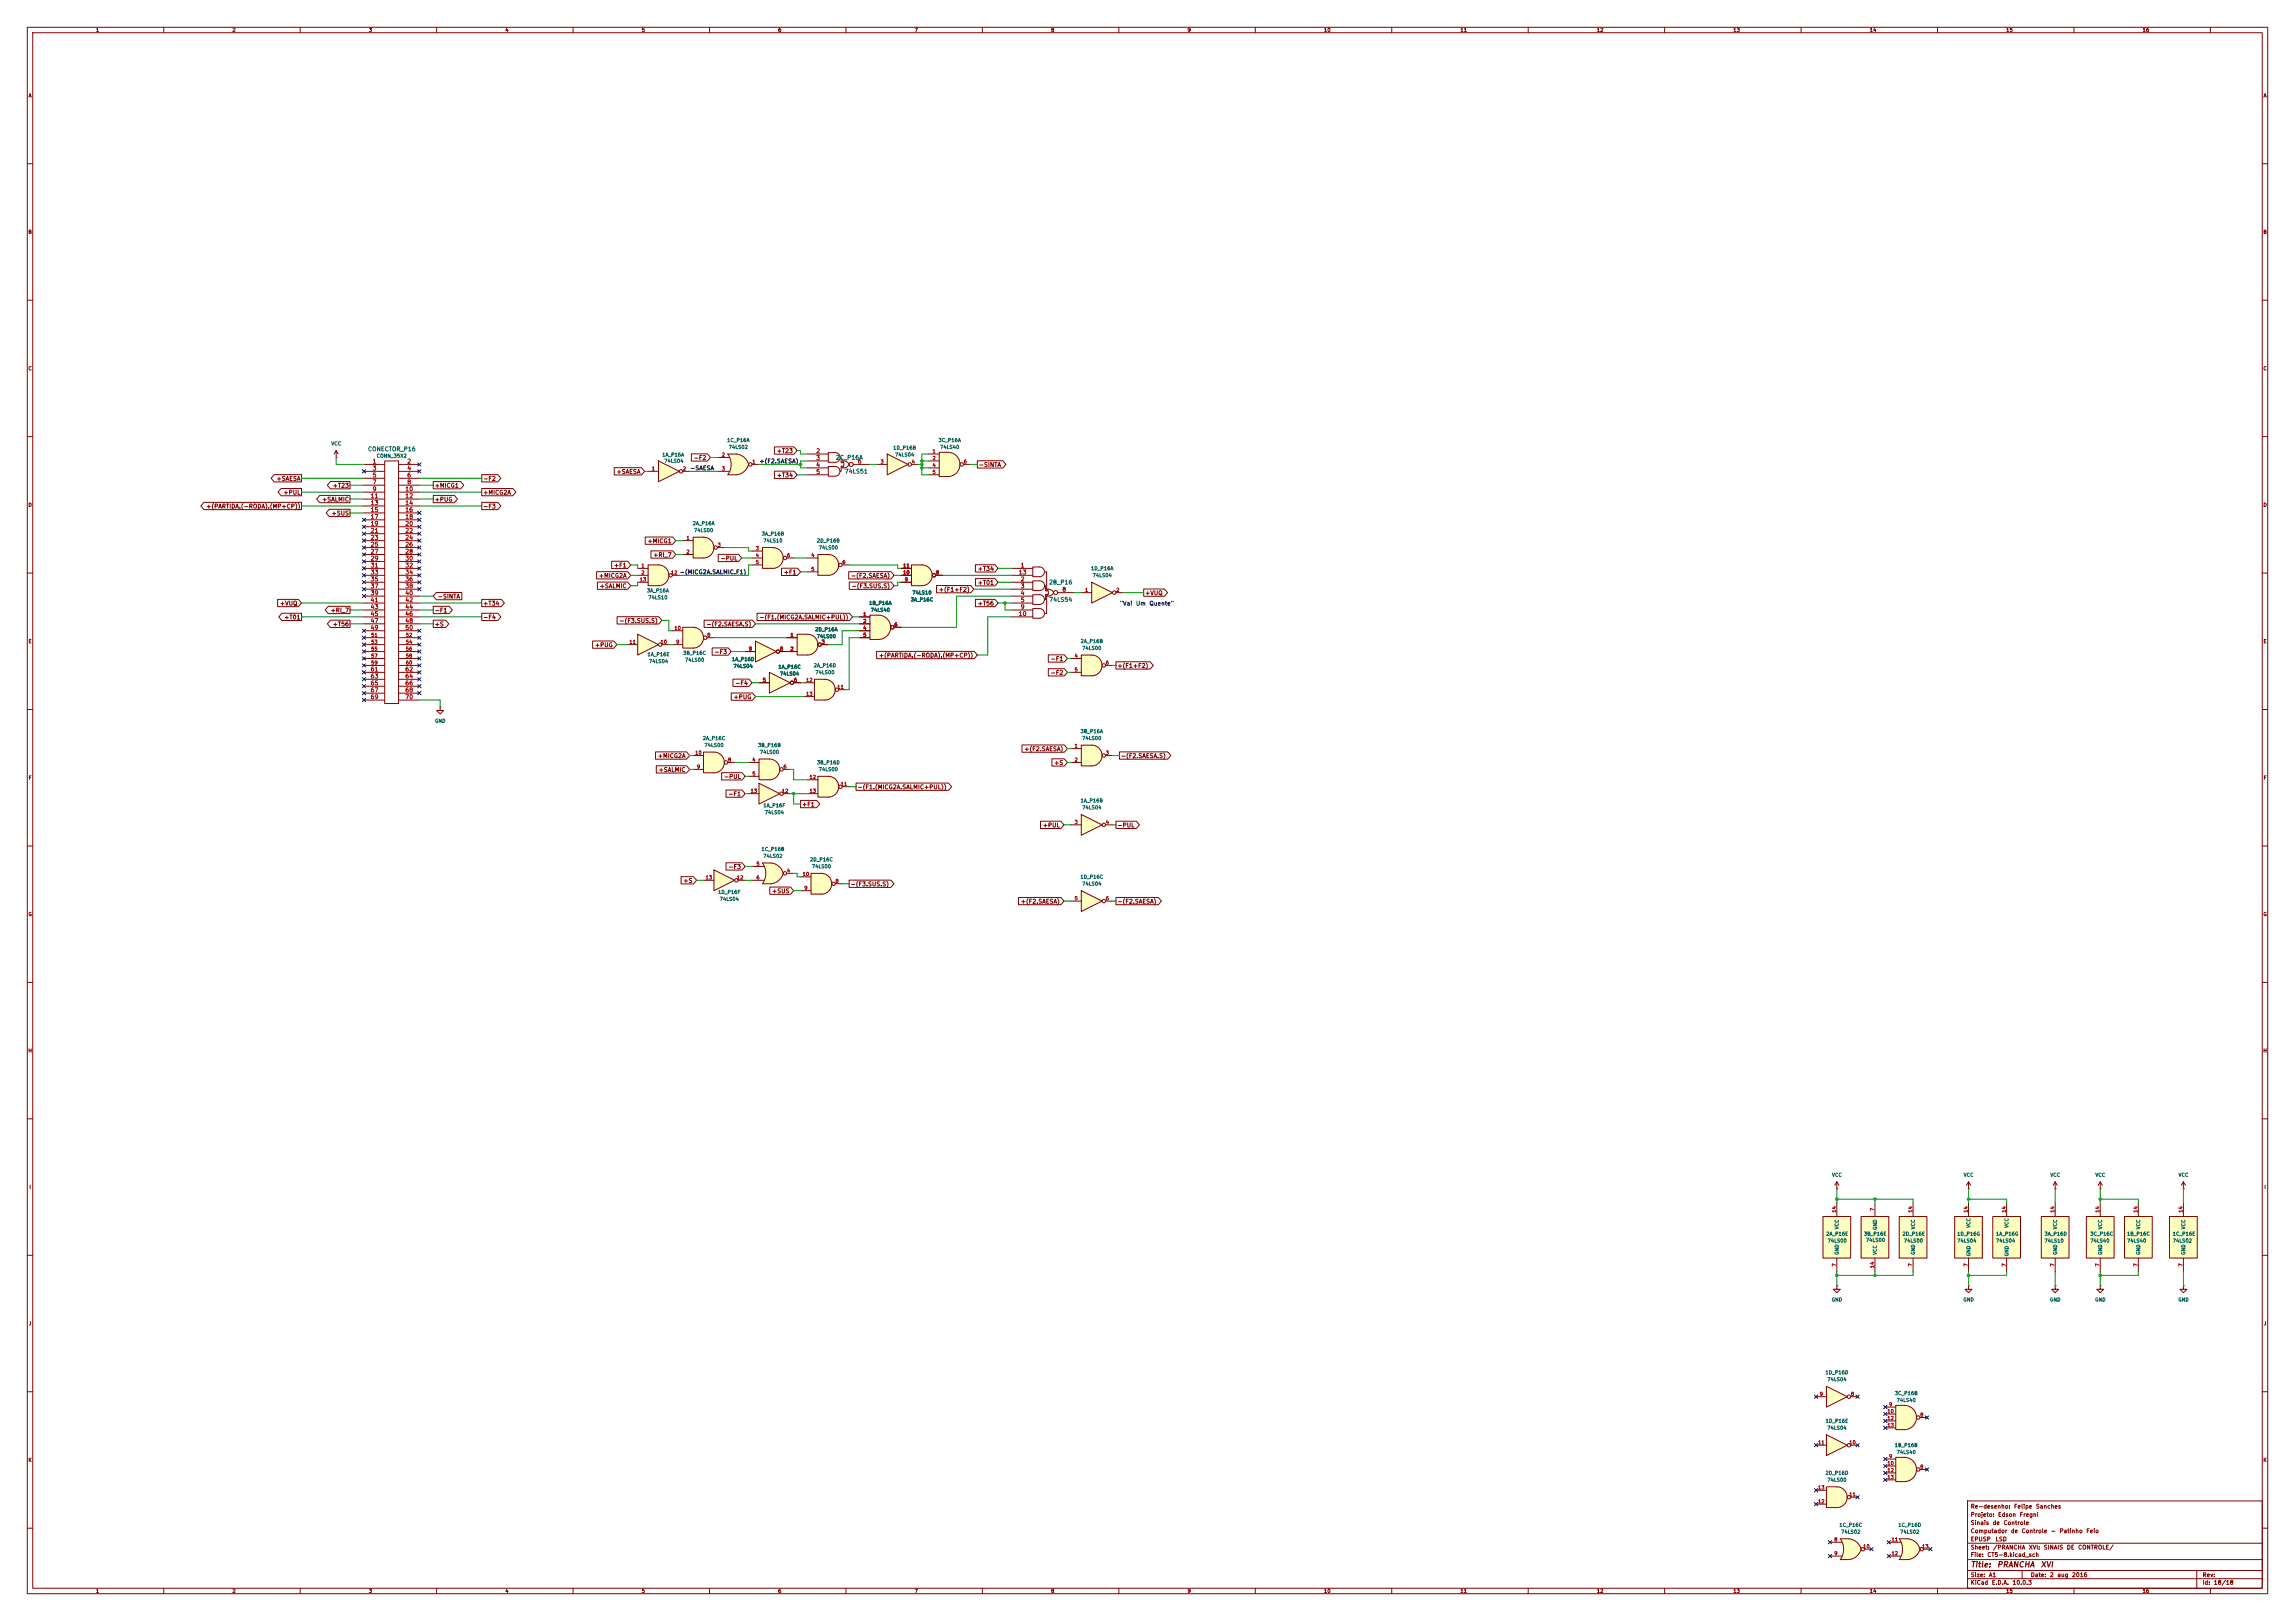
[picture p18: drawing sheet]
<svg xmlns="http://www.w3.org/2000/svg" width="841mm" height="594mm" viewBox="0 0 841 594" stroke-linecap="round" stroke-linejoin="round" font-family="sans-serif">
<defs><g id="words">
<g font-size="2" fill="#840000">
<text x="722" y="574.8">Title:</text>
<text x="731.7" y="574.8">PRANCHA</text>
<text x="747.6" y="574.8">XVI</text>
</g>
<g font-size="1.5" fill="#006464">
<text x="134.7" y="165.7">CONECTOR_P16</text>
<text x="306.1" y="168.8">2C_P16A</text>
<text x="309.4" y="173.9">74LS51</text>
<text x="384.3" y="214.5">2B_P16</text>
<text x="384.3" y="220.9">74LS54</text>
</g>
<g font-size="1.5" fill="#840000">
<text x="284.5" y="166.4">+T23</text>
<text x="225.8" y="174">+SAESA</text>
<text x="254" y="168.9">-F2</text>
<text x="358.5" y="171.5">-SINTA</text>
<text x="101.2" y="176.5">+SAESA</text>
<text x="121.8" y="179.1">+T23</text>
<text x="159.1" y="179.1">+MICG1</text>
<text x="176.9" y="176.5">-F2</text>
<text x="284.5" y="175.3">+T34</text>
<text x="103.7" y="181.6">+PUL</text>
<text x="117.9" y="184.2">+SALMIC</text>
<text x="159.1" y="184.2">+PUG</text>
<text x="176.9" y="181.6">+MICG2A</text>
<text x="75.4" y="186.7">+(PARTIDA.(-RODA).(MP+CP))</text>
<text x="121.4" y="189.2">+SUS</text>
<text x="176.9" y="186.7">-F3</text>
<text x="237.1" y="199.4">+MICG1</text>
<text x="224.8" y="208.3">+F1</text>
<text x="239.2" y="204.5">+RI_7</text>
<text x="263.9" y="205.7">-PUL</text>
<text x="358.1" y="209.6">+T34</text>
<text x="219.3" y="212.1">+MICG2A</text>
<text x="219.6" y="215.9">+SALMIC</text>
<text x="287" y="210.8">+F1</text>
<text x="311.7" y="212.1">-(F2.SAESA)</text>
<text x="311.9" y="215.9">-(F3.SUS.S)</text>
<text x="358.1" y="214.6">+T01</text>
<text x="160.3" y="219.7">-SINTA</text>
<text x="343.9" y="217.2">+(F1+F2)</text>
<text x="419.5" y="218.4">+VUQ</text>
<text x="102.4" y="222.3">+VUQ</text>
<text x="104" y="227.3">+T01</text>
<text x="121" y="224.8">+RI_7</text>
<text x="159.1" y="224.8">-F1</text>
<text x="176.9" y="227.3">-F4</text>
<text x="176.9" y="222.3">+T34</text>
<text x="278.1" y="227.3">-(F1.(MICG2A.SALMIC+PUL))</text>
<text x="358.1" y="222.3">+T56</text>
<text x="121.8" y="229.9">+T56</text>
<text x="159.1" y="229.9">+S</text>
<text x="226.8" y="228.6">-(F3.SUS.S)</text>
<text x="258.7" y="229.9">-(F2.SAESA.S)</text>
<text x="217.9" y="237.5">+PUG</text>
<text x="261.6" y="240">-F3</text>
<text x="321.9" y="241.3">+(PARTIDA.(-RODA).(MP+CP))</text>
<text x="384.8" y="242.6">-F1</text>
<text x="409.3" y="245.1">+(F1+F2)</text>
<text x="269.3" y="251.5">-F4</text>
<text x="384.8" y="247.7">-F2</text>
<text x="268.7" y="256.5">+PUG</text>
<text x="375.2" y="275.6">+(F2.SAESA)</text>
<text x="240.9" y="278.1">+MICG2A</text>
<text x="386.1" y="280.7">+S</text>
<text x="410.6" y="278.1">-(F2.SAESA.S)</text>
<text x="241.2" y="283.2">+SALMIC</text>
<text x="265.1" y="285.8">-PUL</text>
<text x="266.7" y="292.1">-F1</text>
<text x="314.1" y="289.6">-(F1.(MICG2A.SALMIC+PUL))</text>
<text x="293.8" y="295.9">+F1</text>
<text x="382" y="303.5">+PUL</text>
<text x="409.3" y="303.5">-PUL</text>
<text x="250.3" y="323.9">+S</text>
<text x="266.7" y="318.8">-F3</text>
<text x="282.8" y="327.7">+SUS</text>
<text x="311.5" y="325.1">-(F3.SUS.S)</text>
<text x="373.9" y="331.5">+(F2.SAESA)</text>
<text x="409.3" y="331.5">-(F2.SAESA)</text>
<text x="722" y="556.2">Projeto:</text>
<text x="722" y="553.2">Re-desenho:</text>
<text x="732" y="556.2">Edson</text>
<text x="737.9" y="553.2">Felipe</text>
<text x="740" y="556.2">Fregni</text>
<text x="745.9" y="553.2">Sanches</text>
<text x="722" y="562.2">Computador</text>
<text x="722" y="559.2">Sinais</text>
<text x="730.1" y="559.2">de</text>
<text x="734" y="559.2">Controle</text>
<text x="736.7" y="562.2">de</text>
<text x="740.7" y="562.2">Controle</text>
<text x="751.4" y="562.2">-</text>
<text x="754.6" y="562.2">Patinho</text>
<text x="764.4" y="562.2">Feio</text>
<text x="722" y="568.2">Sheet:</text>
<text x="722" y="565.2">EPUSP</text>
<text x="730.2" y="568.2">/PRANCHA</text>
<text x="731.1" y="565.2">LSD</text>
<text x="743.3" y="568.2">XVI:</text>
<text x="748.8" y="568.2">SINAIS</text>
<text x="757.2" y="568.2">DE</text>
<text x="761.4" y="568.2">CONTROLE/</text>
<text x="722" y="570.9">File:</text>
<text x="728.1" y="570.9">CT5-8.kicad_sch</text>
<text x="722" y="581.1">KiCad</text>
<text x="722" y="578.3">Size:</text>
<text x="728.7" y="578.3">A1</text>
<text x="729.7" y="581.1">E.D.A.</text>
<text x="737.3" y="581.1">10.0.3</text>
<text x="744" y="578.3">Date:</text>
<text x="751" y="578.3">2</text>
<text x="753.7" y="578.3">aug</text>
<text x="759.1" y="578.3">2016</text>
<text x="807" y="578.3">Rev:</text>
<text x="807" y="581.1">Id:</text>
<text x="811.1" y="581.1">18/18</text>
</g>
<g font-size="1.5" fill="#a90000">
<text x="298.9" y="166.4">2</text>
<text x="136.4" y="170.2">1</text>
<text x="136.4" y="172.7">3</text>
<text x="149.1" y="170.2">2</text>
<text x="149.1" y="172.7">4</text>
<text x="298.9" y="168.9">3</text>
<text x="298.9" y="171.5">4</text>
<text x="314.2" y="170.2">6</text>
<text x="136.4" y="175.3">5</text>
<text x="136.4" y="177.8">7</text>
<text x="149.1" y="175.3">6</text>
<text x="149.1" y="177.8">8</text>
<text x="298.9" y="174">5</text>
<text x="135.6" y="182.9">11</text>
<text x="135.6" y="185.4">13</text>
<text x="136.4" y="180.4">9</text>
<text x="148.3" y="180.4">10</text>
<text x="148.3" y="182.9">12</text>
<text x="148.3" y="185.4">14</text>
<text x="135.6" y="188">15</text>
<text x="135.6" y="190.5">17</text>
<text x="148.3" y="188">16</text>
<text x="148.3" y="190.5">18</text>
<text x="135.6" y="193.1">19</text>
<text x="135.6" y="195.6">21</text>
<text x="148.3" y="193.1">20</text>
<text x="148.3" y="195.6">22</text>
<text x="135.6" y="198.1">23</text>
<text x="135.6" y="200.7">25</text>
<text x="135.6" y="203.2">27</text>
<text x="148.3" y="198.1">24</text>
<text x="148.3" y="200.7">26</text>
<text x="148.3" y="203.2">28</text>
<text x="135.6" y="205.8">29</text>
<text x="135.6" y="208.3">31</text>
<text x="148.3" y="205.8">30</text>
<text x="148.3" y="208.3">32</text>
<text x="373.8" y="208.3">1</text>
<text x="135.6" y="210.8">33</text>
<text x="135.6" y="213.4">35</text>
<text x="135.6" y="215.9">37</text>
<text x="148.3" y="210.8">34</text>
<text x="148.3" y="213.4">36</text>
<text x="148.3" y="215.9">38</text>
<text x="373.1" y="210.8">13</text>
<text x="373.8" y="213.4">2</text>
<text x="373.8" y="215.9">3</text>
<text x="135.6" y="218.5">39</text>
<text x="135.6" y="221">41</text>
<text x="148.3" y="218.5">40</text>
<text x="148.3" y="221">42</text>
<text x="373.8" y="218.5">4</text>
<text x="373.8" y="221">5</text>
<text x="389.1" y="217.2">8</text>
<text x="135.6" y="223.5">43</text>
<text x="135.6" y="226.1">45</text>
<text x="148.3" y="223.5">44</text>
<text x="148.3" y="226.1">46</text>
<text x="373.1" y="226.1">10</text>
<text x="373.8" y="223.5">9</text>
<text x="135.6" y="228.6">47</text>
<text x="135.6" y="231.2">49</text>
<text x="148.3" y="228.6">48</text>
<text x="148.3" y="231.2">50</text>
<text x="135.6" y="246.4">61</text>
<text x="135.6" y="248.9">63</text>
<text x="135.6" y="251.5">65</text>
<text x="148.3" y="246.4">62</text>
<text x="148.3" y="248.9">64</text>
<text x="148.3" y="251.5">66</text>
<text x="135.6" y="254">67</text>
<text x="135.6" y="256.6">69</text>
<text x="148.3" y="254">68</text>
<text x="148.3" y="256.6">70</text>
</g>
<g font-size="1.5" fill="#0f0f0f">
<text x="252.7" y="172.7">-SAESA</text>
<text x="278.1" y="170.1">+(F2.SAESA)</text>
<text x="248.9" y="210.8">-(MICG2A.SALMIC.F1)</text>
</g>
<g font-size="1.5" fill="#0000c2">
<text x="410.2" y="222.3">&quot;Vai</text>
<text x="416.1" y="222.3">Um</text>
<text x="421" y="222.3">Quente&quot;</text>
</g>
<g font-size="1.3" fill="#840000">
<text x="35" y="12">1</text>
<text x="85" y="12">2</text>
<text x="135" y="12">3</text>
<text x="185" y="12">4</text>
<text x="235" y="12">5</text>
<text x="285" y="12">6</text>
<text x="335" y="12">7</text>
<text x="385" y="12">8</text>
<text x="435" y="12">9</text>
<text x="485" y="12">10</text>
<text x="535" y="12">11</text>
<text x="585" y="12">12</text>
<text x="635" y="12">13</text>
<text x="685" y="12">14</text>
<text x="735" y="12">15</text>
<text x="785" y="12">16</text>
<text x="10.3" y="36">A</text>
<text x="829.3" y="36">A</text>
<text x="10.3" y="86">B</text>
<text x="829.2" y="86">B</text>
<text x="10.3" y="136">C</text>
<text x="829.2" y="136">C</text>
<text x="10.3" y="186">D</text>
<text x="829.2" y="186">D</text>
<text x="10.3" y="236">E</text>
<text x="829.3" y="236">E</text>
<text x="10.3" y="286">F</text>
<text x="829.3" y="286">F</text>
<text x="10.3" y="336">G</text>
<text x="829.2" y="336">G</text>
<text x="10.2" y="386">H</text>
<text x="829.2" y="386">H</text>
<text x="10.6" y="436">I</text>
<text x="829.6" y="436">I</text>
<text x="10.4" y="486">J</text>
<text x="829.4" y="486">J</text>
<text x="10.3" y="536">K</text>
<text x="829.2" y="536">K</text>
<text x="35" y="584">1</text>
<text x="85" y="584">2</text>
<text x="135" y="584">3</text>
<text x="185" y="584">4</text>
<text x="235" y="584">5</text>
<text x="285" y="584">6</text>
<text x="335" y="584">7</text>
<text x="385" y="584">8</text>
<text x="435" y="584">9</text>
<text x="485" y="584">10</text>
<text x="535" y="584">11</text>
<text x="585" y="584">12</text>
<text x="635" y="584">13</text>
<text x="685" y="584">14</text>
<text x="735" y="584">15</text>
<text x="785" y="584">16</text>
</g>
<g font-size="1.3" fill="#006464">
<text x="121.3" y="163.5">VCC</text>
<text x="242.5" y="167.6">1A_P16A</text>
<text x="266.3" y="162.3">1C_P16A</text>
<text x="266.9" y="164.8">74LS02</text>
<text x="327.2" y="165.1">1D_P16B</text>
<text x="327.8" y="167.6">74LS04</text>
<text x="343.8" y="162.3">3C_P16A</text>
<text x="344.3" y="164.8">74LS40</text>
<text x="137.9" y="168">CONN_35X2</text>
<text x="243.2" y="169.9">74LS04</text>
<text x="253.7" y="192.7">2A_P16A</text>
<text x="254.2" y="195.3">74LS00</text>
<text x="279" y="196.6">3A_P16B</text>
<text x="279.6" y="199.1">74LS10</text>
<text x="299.2" y="199.1">2D_P16B</text>
<text x="299.9" y="201.6">74LS00</text>
<text x="399.6" y="209.3">1D_P16A</text>
<text x="400.2" y="211.8">74LS04</text>
<text x="236.9" y="217.4">3A_P16A</text>
<text x="237.4" y="219.9">74LS10</text>
<text x="318.4" y="222">1B_P16A</text>
<text x="333.6" y="220.7">3A_P16C</text>
<text x="334.2" y="218.1">74LS10</text>
<text x="318.9" y="224.5">74LS40</text>
<text x="298.6" y="231.6">2D_P16A</text>
<text x="299.1" y="234.1">74LS00</text>
<text x="395.8" y="235.9">2A_P16B</text>
<text x="396.4" y="238.5">74LS00</text>
<text x="237.1" y="240.7">1A_P16E</text>
<text x="237.7" y="243.3">74LS04</text>
<text x="250.2" y="240.2">3B_P16C</text>
<text x="250.9" y="242.8">74LS00</text>
<text x="268.1" y="242.5">1A_P16D</text>
<text x="268.6" y="245.1">74LS04</text>
<text x="285.1" y="245.3">1A_P16C</text>
<text x="298" y="244.8">2A_P16D</text>
<text x="285.7" y="247.9">74LS04</text>
<text x="298.6" y="247.4">74LS00</text>
<text x="159.3" y="265.1">GND</text>
<text x="395.8" y="268.9">3B_P16A</text>
<text x="257.4" y="271.5">2A_P16C</text>
<text x="258" y="274">74LS00</text>
<text x="277.6" y="274">3B_P16B</text>
<text x="396.4" y="271.5">74LS00</text>
<text x="278.3" y="276.6">74LS00</text>
<text x="299.2" y="280.4">3B_P16D</text>
<text x="299.9" y="282.9">74LS00</text>
<text x="279.6" y="296.1">1A_P16F</text>
<text x="280.1" y="298.7">74LS04</text>
<text x="395.8" y="294.3">1A_P16B</text>
<text x="396.4" y="296.9">74LS04</text>
<text x="278.9" y="312.1">1C_P16B</text>
<text x="279.6" y="314.7">74LS02</text>
<text x="296.7" y="315.9">2D_P16C</text>
<text x="297.3" y="318.5">74LS00</text>
<text x="395.7" y="322.3">1D_P16C</text>
<text x="263" y="327.9">1D_P16F</text>
<text x="396.4" y="324.8">74LS04</text>
<text x="263.6" y="330.4">74LS04</text>
<text x="671.2" y="431.5">VCC</text>
<text x="719.4" y="431.5">VCC</text>
<text x="751.2" y="431.5">VCC</text>
<text x="767.7" y="431.5">VCC</text>
<text x="798.2" y="431.5">VCC</text>
<text x="669" y="453.1">2A_P16E</text>
<text x="669.6" y="455.6">74LS00</text>
<text x="674.1" y="450.6" transform="rotate(-90 674.1 450.6)">VCC</text>
<text x="682.9" y="453.1">3B_P16E</text>
<text x="683.6" y="455.4">74LS00</text>
<text x="688" y="450.9" transform="rotate(-90 688 450.9)">GND</text>
<text x="697" y="453.1">2D_P16E</text>
<text x="697.5" y="455.6">74LS00</text>
<text x="702" y="450.6" transform="rotate(-90 702 450.6)">VCC</text>
<text x="717.1" y="453.1">1D_P16G</text>
<text x="717.1" y="455.6">74LS04</text>
<text x="722.3" y="450.1" transform="rotate(-90 722.3 450.1)">VCC</text>
<text x="731.3" y="453.1">1A_P16G</text>
<text x="731.3" y="455.6">74LS04</text>
<text x="736.3" y="450.1" transform="rotate(-90 736.3 450.1)">VCC</text>
<text x="749.1" y="453.1">3A_P16D</text>
<text x="749.1" y="455.6">74LS10</text>
<text x="754.1" y="450.6" transform="rotate(-90 754.1 450.6)">VCC</text>
<text x="765.8" y="453.1">3C_P16C</text>
<text x="765.8" y="455.6">74LS40</text>
<text x="770.6" y="450.6" transform="rotate(-90 770.6 450.6)">VCC</text>
<text x="779.3" y="453.1">1B_P16C</text>
<text x="779.3" y="455.6">74LS40</text>
<text x="784.6" y="450.6" transform="rotate(-90 784.6 450.6)">VCC</text>
<text x="796" y="453.1">1C_P16E</text>
<text x="796" y="455.6">74LS02</text>
<text x="801.1" y="450.6" transform="rotate(-90 801.1 450.6)">VCC</text>
<text x="674.1" y="460" transform="rotate(-90 674.1 460)">GND</text>
<text x="688" y="460" transform="rotate(-90 688 460)">VCC</text>
<text x="702" y="460" transform="rotate(-90 702 460)">GND</text>
<text x="722.3" y="460.5" transform="rotate(-90 722.3 460.5)">GND</text>
<text x="736.3" y="460.5" transform="rotate(-90 736.3 460.5)">GND</text>
<text x="754.1" y="460" transform="rotate(-90 754.1 460)">GND</text>
<text x="770.6" y="460" transform="rotate(-90 770.6 460)">GND</text>
<text x="784.6" y="460" transform="rotate(-90 784.6 460)">GND</text>
<text x="801.1" y="460" transform="rotate(-90 801.1 460)">GND</text>
<text x="671.1" y="477.2">GND</text>
<text x="719.3" y="477.2">GND</text>
<text x="751.1" y="477.2">GND</text>
<text x="767.6" y="477.2">GND</text>
<text x="798.1" y="477.2">GND</text>
<text x="668.8" y="503.9">1D_P16D</text>
<text x="669.5" y="506.4">74LS04</text>
<text x="694.2" y="511.5">3C_P16B</text>
<text x="694.9" y="514.1">74LS40</text>
<text x="668.9" y="521.7">1D_P16E</text>
<text x="669.5" y="524.2">74LS04</text>
<text x="694.2" y="530.6">1B_P16B</text>
<text x="694.9" y="533.1">74LS40</text>
<text x="668.8" y="540.7">2D_P16D</text>
<text x="669.5" y="543.3">74LS00</text>
<text x="673.9" y="559.8">1C_P16C</text>
<text x="674.5" y="562.3">74LS02</text>
<text x="695.5" y="559.8">1C_P16D</text>
<text x="696.1" y="562.3">74LS02</text>
</g>
<g font-size="1.3" fill="#a90000">
<text x="264.3" y="167.6">2</text>
<text x="341.6" y="166.3">1</text>
<text x="238.7" y="172.7">1</text>
<text x="250.1" y="172.7">2</text>
<text x="264.3" y="172.7">3</text>
<text x="275.5" y="170.2">1</text>
<text x="322.5" y="170.2">3</text>
<text x="333.9" y="170.2">4</text>
<text x="341.6" y="168.9">2</text>
<text x="341.6" y="171.4">4</text>
<text x="341.6" y="174">5</text>
<text x="353" y="170.2">6</text>
<text x="251.4" y="198.1">1</text>
<text x="251.4" y="203.2">2</text>
<text x="262.8" y="200.6">3</text>
<text x="276.8" y="201.9">3</text>
<text x="234.9" y="208.3">1</text>
<text x="276.8" y="204.4">4</text>
<text x="276.8" y="207">5</text>
<text x="288.2" y="204.4">6</text>
<text x="297.1" y="204.4">4</text>
<text x="297.1" y="209.5">5</text>
<text x="308.5" y="207">6</text>
<text x="330.8" y="208.3">11</text>
<text x="234.3" y="213.3">13</text>
<text x="234.9" y="210.8">2</text>
<text x="245.7" y="210.8">12</text>
<text x="330.8" y="210.8">10</text>
<text x="331.4" y="213.3">9</text>
<text x="342.8" y="210.8">8</text>
<text x="397.4" y="217.1">1</text>
<text x="408.9" y="217.1">2</text>
<text x="316.2" y="226">1</text>
<text x="135.8" y="233.7">51</text>
<text x="148.5" y="233.7">52</text>
<text x="247" y="231.1">10</text>
<text x="259" y="233.7">8</text>
<text x="289.5" y="233.7">1</text>
<text x="316.2" y="228.6">2</text>
<text x="316.2" y="231.1">4</text>
<text x="316.2" y="233.7">5</text>
<text x="327.6" y="229.8">6</text>
<text x="135.8" y="236.2">53</text>
<text x="135.8" y="238.7">55</text>
<text x="148.5" y="236.2">54</text>
<text x="148.5" y="238.7">56</text>
<text x="230.5" y="236.2">11</text>
<text x="241.9" y="236.2">10</text>
<text x="247.6" y="236.2">9</text>
<text x="274.2" y="238.7">9</text>
<text x="285.7" y="238.7">8</text>
<text x="289.5" y="238.7">2</text>
<text x="300.9" y="236.2">3</text>
<text x="135.8" y="241.3">57</text>
<text x="135.8" y="243.8">59</text>
<text x="148.5" y="241.3">58</text>
<text x="148.5" y="243.8">60</text>
<text x="393.6" y="241.3">4</text>
<text x="405.1" y="243.8">6</text>
<text x="279.3" y="250.2">5</text>
<text x="290.8" y="250.2">6</text>
<text x="295.2" y="250.2">12</text>
<text x="393.6" y="246.4">5</text>
<text x="295.2" y="255.2">13</text>
<text x="306.7" y="252.7">11</text>
<text x="393.6" y="274.3">1</text>
<text x="254.6" y="276.8">10</text>
<text x="255.2" y="281.9">9</text>
<text x="266.6" y="279.4">8</text>
<text x="275.5" y="279.4">4</text>
<text x="286.9" y="281.9">6</text>
<text x="393.6" y="279.4">2</text>
<text x="405.1" y="276.8">3</text>
<text x="275.5" y="284.5">5</text>
<text x="296.5" y="285.7">12</text>
<text x="274.9" y="290.8">13</text>
<text x="286.3" y="290.8">12</text>
<text x="296.5" y="290.8">13</text>
<text x="307.9" y="288.3">11</text>
<text x="393.6" y="302.2">3</text>
<text x="405.1" y="302.2">4</text>
<text x="277" y="317.5">5</text>
<text x="258.4" y="322.6">13</text>
<text x="269.8" y="322.6">12</text>
<text x="277" y="322.6">6</text>
<text x="288.2" y="320">4</text>
<text x="294" y="321.3">10</text>
<text x="306" y="323.8">8</text>
<text x="294.6" y="326.4">9</text>
<text x="393.6" y="330.2">5</text>
<text x="405.1" y="330.2">6</text>
<text x="687" y="443.9" transform="rotate(-90 687 443.9)">7</text>
<text x="673.1" y="444.5" transform="rotate(-90 673.1 444.5)">14</text>
<text x="701" y="444.5" transform="rotate(-90 701 444.5)">14</text>
<text x="721.3" y="444.5" transform="rotate(-90 721.3 444.5)">14</text>
<text x="735.3" y="444.5" transform="rotate(-90 735.3 444.5)">14</text>
<text x="753.1" y="444.5" transform="rotate(-90 753.1 444.5)">14</text>
<text x="769.6" y="444.5" transform="rotate(-90 769.6 444.5)">14</text>
<text x="783.6" y="444.5" transform="rotate(-90 783.6 444.5)">14</text>
<text x="800.1" y="444.5" transform="rotate(-90 800.1 444.5)">14</text>
<text x="673.1" y="464.3" transform="rotate(-90 673.1 464.3)">7</text>
<text x="687" y="464.9" transform="rotate(-90 687 464.9)">14</text>
<text x="701" y="464.3" transform="rotate(-90 701 464.3)">7</text>
<text x="721.3" y="464.3" transform="rotate(-90 721.3 464.3)">7</text>
<text x="735.3" y="464.3" transform="rotate(-90 735.3 464.3)">7</text>
<text x="753.1" y="464.3" transform="rotate(-90 753.1 464.3)">7</text>
<text x="769.6" y="464.3" transform="rotate(-90 769.6 464.3)">7</text>
<text x="783.6" y="464.3" transform="rotate(-90 783.6 464.3)">7</text>
<text x="800.1" y="464.3" transform="rotate(-90 800.1 464.3)">7</text>
<text x="666.7" y="511.8">9</text>
<text x="678.1" y="511.8">8</text>
<text x="692.1" y="515.6">9</text>
<text x="691.5" y="518.1">10</text>
<text x="691.5" y="520.7">12</text>
<text x="703.5" y="519.4">8</text>
<text x="691.5" y="523.2">13</text>
<text x="666.1" y="529.6">11</text>
<text x="677.5" y="529.6">10</text>
<text x="691.5" y="537.2">10</text>
<text x="691.5" y="539.7">12</text>
<text x="692.1" y="534.6">9</text>
<text x="703.5" y="538.5">8</text>
<text x="691.5" y="542.3">13</text>
<text x="666.1" y="551.2">12</text>
<text x="666.1" y="546.1">13</text>
<text x="677.5" y="548.6">11</text>
<text x="672" y="565.1">8</text>
<text x="682.6" y="567.7">10</text>
<text x="693" y="565.1">11</text>
<text x="704.2" y="567.7">13</text>
<text x="672" y="570.2">9</text>
<text x="693" y="570.2">12</text>
</g>
</g></defs>
<g fill="none" stroke="#840000" stroke-width=".37">
<path d="M10 10h821v574h-821zM12 12h817v570h-817zM60 10v2M110 10v2M160 10v2M210 10v2M260 10v2M310 10v2M360 10v2M410 10v2M460 10v2M510 10v2"/>
<path d="M560 10v2M610 10v2M660 10v2M710 10v2M760 10v2M810 10v2M10 60h2M829 60h2M10 110h2M829 110h2M10 160h2M829 160h2"/>
<path d="M10 210h2M829 210h2M10 260h2M829 260h2M10 310h2M829 310h2M10 360h2M829 360h2M10 410h2M829 410h2M10 460h2M829 460h2"/>
<path d="M769.6 471.2v1.2h1.3l-1.3 1.3-1.3-1.3h1.3M769.6 471.2h.1M10 510h2M829 510h2M10 560h2M721 550h108v32h-108zM829 560h2M721 578.5h108M721 575.5h108M721 571.5h108M721 565.5h108M741 575.5v3"/>
<path d="M805 575.5v6.5M60 582v2M110 582v2M160 582v2M210 582v2M260 582v2M310 582v2M360 582v2M410 582v2M460 582v2M510 582v2M560 582v2"/>
<path d="M610 582v2M660 582v2M710 582v2M760 582v2M810 582v2"/>
</g>
<path d="M303.5 284.5a3.8 3.8 0 0 1 3.8 3.8 3.8 3.8 0 0 1-3.8 3.8z" fill="#ffffc2" stroke="#ffffc2" stroke-width=".37"/>
<path d="M299.7 284.5h3.8v7.6h-3.8z" fill="#ffffc2"/>
<g fill="none" stroke="#840000" stroke-width=".37">
<path d="M295.9 285.7h3.8M295.9 290.8h3.8M299.7 284.5h3.8a3.8 3.8 0 0 1 3.8 3.8 3.8 3.8 0 0 1-3.8 3.8h-3.8zM308.6 288.3h2.5"/>
<circle cx="308" cy="288.3" r=".63"/>
</g>
<path d="M261.6 318.8l7.6 3.8-7.6 3.8z" fill="#ffffc2"/>
<g fill="none" stroke="#840000" stroke-width=".37">
<path d="M261.6 318.8l7.6 3.8-7.6 3.8zM257.8 322.6h3.8M270.5 322.6h2.5"/>
<circle cx="269.9" cy="322.6" r=".63"/>
</g>
<path d="M281.9 278.1a3.8 3.8 0 0 1 3.8 3.8 3.8 3.8 0 0 1-3.8 3.8z" fill="#ffffc2" stroke="#ffffc2" stroke-width=".37"/>
<path d="M278.1 278.1h3.8v7.6h-3.8z" fill="#ffffc2"/>
<g fill="none" stroke="#840000" stroke-width=".37">
<path d="M274.3 279.4h3.8M278.1 278.1h3.8a3.8 3.8 0 0 1 3.8 3.8 3.8 3.8 0 0 1-3.8 3.8h-3.8zM274.3 284.5h3.8M287 281.9h2.6"/>
<circle cx="286.4" cy="281.9" r=".63"/>
</g>
<path d="M301 320a3.8 3.8 0 0 1 3.8 3.8 3.8 3.8 0 0 1-3.8 3.9z" fill="#ffffc2" stroke="#ffffc2" stroke-width=".37"/>
<path d="M297.2 320h3.8v7.7h-3.8z" fill="#ffffc2"/>
<g fill="none" stroke="#840000" stroke-width=".37">
<path d="M293.4 326.4h3.8M293.4 321.3h3.8M297.2 320h3.8a3.8 3.8 0 0 1 3.8 3.8 3.8 3.8 0 0 1-3.8 3.9h-3.8zM306.1 323.8h2.5"/>
<circle cx="305.4" cy="323.8" r=".63"/>
</g>
<path d="M278.1 287l7.6 3.8-7.6 3.8z" fill="#ffffc2"/>
<g fill="none" stroke="#840000" stroke-width=".37">
<path d="M274.3 290.8h3.8M278.1 287l7.6 3.8-7.6 3.8zM287 290.8h2.6"/>
<circle cx="286.4" cy="290.8" r=".63"/>
</g>
<path d="M716.3 445.8h10.1v15.2h-10.1z" fill="#ffffc2"/>
<path d="M716.3 445.8h10.1v15.2h-10.1zM721.4 440.7v5.1M721.4 471.2v1.2h1.2l-1.2 1.3-1.3-1.3h1.3M721.4 471.2h.1M721.4 461v5.1" fill="none" stroke="#840000" stroke-width=".37"/>
<path d="M730.2 445.8h10.2v15.2h-10.2z" fill="#ffffc2"/>
<path d="M721.4 435.6h.1M721.4 433.1l-.8 1.2M721.4 433.1l.7 1.2M721.4 433.1v2.5M730.2 445.8h10.2v15.2h-10.2zM735.3 440.7v5.1M735.3 461v5.1" fill="none" stroke="#840000" stroke-width=".37"/>
<path d="M682 445.8h10.1v15.2h-10.1z" fill="#ffffc2"/>
<path d="M682 445.8h10.1v15.2h-10.1zM687.1 440.7v5.1M687.1 461v5.1" fill="none" stroke="#840000" stroke-width=".37"/>
<path d="M696 445.8h10.1v15.2h-10.1z" fill="#ffffc2"/>
<path d="M800.1 435.6h.1M800.1 433.1l-.8 1.2M800.1 433.1l.8 1.2M800.1 433.1v2.5M696 445.8h10.1v15.2h-10.1zM701 440.7v5.1M701 461v5.1" fill="none" stroke="#840000" stroke-width=".37"/>
<path d="M279.4 316.2h3.2M279.4 323.8h3.2" fill="none" stroke="#ffffc2" stroke-width=".37"/>
<g fill="#ffffc2" stroke="#ffffc2" stroke-width=".37">
<path d="M282 318.7l5 1.3a5.2 5.2 0 0 1-4.4 3.9z"/>
<path d="M282.6 316.2a5.1 5.1 0 0 1 4.4 3.8l-5 1.3z"/>
</g>
<path d="M279.4 316.2h3.2v7.6h-3.2a6.7 6.7 0 0 0 0-7.6z" fill="#ffffc2"/>
<g fill="none" stroke="#840000" stroke-width=".37">
<path d="M275.6 317.5h4.3M282.6 316.2h-3.2a6.6 6.6 0 0 1 0 7.6h3.2M282.6 316.2a4.8 4.8 0 0 1 4.3 4.1 5.2 5.2 0 0 1-4.3 3.6M275.6 322.6h4.3M288.3 320h2.5M753.1 471.2v1.2h1.3l-1.3 1.3-1.3-1.3h1.3M753.1 471.2h.1M800.1 471.2v1.2h1.3l-1.3 1.3-1.3-1.3h1.3M800.1 471.2h.1"/>
<circle cx="287.7" cy="320" r=".63"/>
</g>
<path d="M795 445.8h10.2v15.2h-10.2z" fill="#ffffc2"/>
<path d="M795 445.8h10.2v15.2h-10.2zM800.1 440.7v5.1M800.1 461v5.1" fill="none" stroke="#840000" stroke-width=".37"/>
<path d="M778.5 445.8h10.2v15.2h-10.2z" fill="#ffffc2"/>
<path d="M769.6 435.6h.1M769.6 433.1l-.7 1.2M769.6 433.1l.8 1.2M769.6 433.1v2.5M778.5 445.8h10.2v15.2h-10.2zM783.6 440.7v5.1M783.6 461v5.1" fill="none" stroke="#840000" stroke-width=".37"/>
<path d="M764.5 445.8h10.2v15.2h-10.2z" fill="#ffffc2"/>
<path d="M764.5 445.8h10.2v15.2h-10.2zM769.6 440.7v5.1M769.6 461v5.1" fill="none" stroke="#840000" stroke-width=".37"/>
<path d="M748 445.8h10.2v15.2h-10.2z" fill="#ffffc2"/>
<path d="M753.1 435.6h.1M753.1 433.1v2.5M753.1 433.1l-.8 1.2M753.1 433.1l.8 1.2M748 445.8h10.2v15.2h-10.2zM753.1 440.7v5.1M753.1 461v5.1" fill="none" stroke="#840000" stroke-width=".37"/>
<path d="M697.9 515a4.4 4.4 0 0 1 4.4 4.4 4.4 4.4 0 0 1-4.4 4.5z" fill="#ffffc2" stroke="#ffffc2" stroke-width=".37"/>
<path d="M694.7 515h3.2v8.9h-3.2z" fill="#ffffc2"/>
<g fill="none" stroke="#840000" stroke-width=".37">
<path d="M690.9 515.6h3.8M690.9 518.2h3.8M694.7 515h3.2a4.4 4.4 0 0 1 4.4 4.4 4.4 4.4 0 0 1-4.4 4.5h-3.2zM703.6 519.4h2.5M690.9 520.7h3.8M690.9 523.2h3.8"/>
<circle cx="702.9" cy="519.4" r=".63"/>
</g>
<path d="M673.1 544.8a3.8 3.8 0 0 1 3.8 3.8 3.8 3.8 0 0 1-3.8 3.8z" fill="#ffffc2" stroke="#ffffc2" stroke-width=".37"/>
<path d="M669.3 544.8h3.8v7.6h-3.8z" fill="#ffffc2"/>
<g fill="none" stroke="#840000" stroke-width=".37">
<path d="M665.5 551.2h3.8M665.5 546.1h3.8M669.3 544.8h3.8a3.8 3.8 0 0 1 3.8 3.8 3.8 3.8 0 0 1-3.8 3.8h-3.8zM678.2 548.6h2.5"/>
<circle cx="677.5" cy="548.6" r=".63"/>
</g>
<path d="M674.4 563.9h3.1M674.4 571.5h3.1" fill="none" stroke="#ffffc2" stroke-width=".37"/>
<g fill="#ffffc2" stroke="#ffffc2" stroke-width=".37">
<path d="M677 566.3l5 1.4a5.2 5.2 0 0 1-4.4 3.8z"/>
<path d="M677.6 563.9a5.1 5.1 0 0 1 4.4 3.8l-5 1.3z"/>
</g>
<path d="M674.4 563.9h3.1v7.6h-3.1a6.7 6.7 0 0 0 0-7.6z" fill="#ffffc2"/>
<g fill="none" stroke="#840000" stroke-width=".37">
<path d="M673.1 471.2v1.2h1.3l-1.3 1.3-1.3-1.3h1.3M673.1 471.2h.1M670.6 565.1h4.3M670.6 570.2h4.3M674.4 563.9h3.1a4.8 4.8 0 0 1 4.4 4.1 5.2 5.2 0 0 1-4.3 3.5h-3.2a6.6 6.6 0 0 0 0-7.6zM683.3 567.7h2.5"/>
<circle cx="682.6" cy="567.7" r=".63"/>
</g>
<path d="M233.7 232.4l7.6 3.8-7.6 3.8z" fill="#ffffc2"/>
<g fill="none" stroke="#840000" stroke-width=".37">
<path d="M229.9 236.2h3.8M233.7 232.4l7.6 3.8-7.6 3.8zM242.6 236.2h2.5"/>
<circle cx="241.9" cy="236.2" r=".63"/>
</g>
<path d="M283.2 200.7a3.8 3.8 0 0 1 3.8 3.8 3.8 3.8 0 0 1-3.8 3.8z" fill="#ffffc2" stroke="#ffffc2" stroke-width=".37"/>
<path d="M279.4 200.7h3.8v7.6h-3.8z" fill="#ffffc2"/>
<g fill="none" stroke="#840000" stroke-width=".37">
<path d="M275.6 201.9h3.8M275.6 204.5h3.8M275.6 207h3.8M279.4 200.7h3.8a3.8 3.8 0 0 1 3.8 3.8 3.8 3.8 0 0 1-3.8 3.8h-3.8zM288.3 204.5h2.5"/>
<circle cx="287.7" cy="204.5" r=".63"/>
</g>
<path d="M241.3 168.9l7.6 3.8-7.6 3.8z" fill="#ffffc2"/>
<g fill="none" stroke="#840000" stroke-width=".37">
<path d="M237.5 172.7h3.8M241.3 168.9l7.6 3.8-7.6 3.8zM250.2 172.7h2.5"/>
<circle cx="249.6" cy="172.7" r=".63"/>
</g>
<path d="M266.7 166.4h3.2M266.7 174h3.2" fill="none" stroke="#ffffc2" stroke-width=".37"/>
<g fill="#ffffc2" stroke="#ffffc2" stroke-width=".37">
<path d="M269.3 168.8l5 1.4a5.2 5.2 0 0 1-4.4 3.8z"/>
<path d="M269.9 166.4a5.1 5.1 0 0 1 4.4 3.8l-5 1.3z"/>
</g>
<path d="M266.7 166.4h3.2v7.6h-3.2a6.7 6.7 0 0 0 0-7.6z" fill="#ffffc2"/>
<g fill="none" stroke="#840000" stroke-width=".37">
<path d="M262.9 167.6h4.3M262.9 172.7h4.3M266.7 166.4h3.2a4.8 4.8 0 0 1 4.3 4.1 5.2 5.2 0 0 1-4.3 3.5h-3.2a6.6 6.6 0 0 0 0-7.6zM275.6 170.2h2.5"/>
<circle cx="275" cy="170.2" r=".63"/>
</g>
<path d="M257.8 196.8a3.8 3.8 0 0 1 3.8 3.9 3.8 3.8 0 0 1-3.8 3.8z" fill="#ffffc2" stroke="#ffffc2" stroke-width=".37"/>
<path d="M254 196.8h3.8v7.7h-3.8z" fill="#ffffc2"/>
<g fill="none" stroke="#840000" stroke-width=".37">
<path d="M250.2 198.1h3.8M254 196.8h3.8a3.8 3.8 0 0 1 3.8 3.9 3.8 3.8 0 0 1-3.8 3.8h-3.8zM250.2 203.2h3.8M262.9 200.7h2.5"/>
<circle cx="262.3" cy="200.7" r=".63"/>
</g>
<path d="M337.8 207a3.8 3.8 0 0 1 3.8 3.8 3.8 3.8 0 0 1-3.8 3.8z" fill="#ffffc2" stroke="#ffffc2" stroke-width=".37"/>
<path d="M334 207h3.8v7.6h-3.8z" fill="#ffffc2"/>
<g fill="none" stroke="#840000" stroke-width=".37">
<path d="M330.2 210.8h3.8M330.2 213.4h3.8M330.2 208.3h3.8M334 207h3.8a3.8 3.8 0 0 1 3.8 3.8 3.8 3.8 0 0 1-3.8 3.8h-3.8zM342.9 210.8h2.5"/>
<circle cx="342.3" cy="210.8" r=".63"/>
</g>
<path d="M325.1 166.4l7.6 3.8-7.6 3.8z" fill="#ffffc2"/>
<g fill="none" stroke="#840000" stroke-width=".37">
<path d="M295.9 168.9h7.6M295.9 171.4h7.6M295.9 166.4h7.6M295.9 174h7.6M303.5 170.9h2.6a1.77 1.77 0 0 1 1.7 1.8 1.77 1.77 0 0 1-1.7 1.8h-2.6zM306.1 165.9h-2.6v3.5h2.6M306.1 165.9a1.77 1.77 0 0 1 1.7 1.7 1.77 1.77 0 0 1-1.7 1.8M307.8 167.6h.4v1.9h.9M309.1 170.8h-.9v1.9h-.4M311.1 170.2l-.9-1.1-1.6-.2a1.46 1.46 0 0 1 0 2.5M311.1 170.2l-.8 1-1.7 .2M312.7 170.2h6.1"/>
<path d="M321.3 170.2h3.8M325.1 166.4l7.6 3.8-7.6 3.8zM334 170.2h2.5"/>
<circle cx="311.9" cy="170.2" r=".76"/>
<circle cx="333.4" cy="170.2" r=".63"/>
</g>
<path d="M347.3 165.7a4.4 4.4 0 0 1 4.5 4.5 4.4 4.4 0 0 1-4.5 4.4z" fill="#ffffc2" stroke="#ffffc2" stroke-width=".37"/>
<path d="M344.2 165.7h3.1v8.9h-3.1z" fill="#ffffc2"/>
<g fill="none" stroke="#840000" stroke-width=".37">
<path d="M340.4 166.4h3.8M340.4 168.9h3.8M340.4 171.4h3.8M340.4 174h3.8M344.2 165.7h3.1a4.4 4.4 0 0 1 4.5 4.5 4.4 4.4 0 0 1-4.5 4.4h-3.1zM353.1 170.2h2.5"/>
<circle cx="352.4" cy="170.2" r=".63"/>
</g>
<path d="M321.9 225.4a4.4 4.4 0 0 1 4.5 4.5 4.4 4.4 0 0 1-4.5 4.4z" fill="#ffffc2" stroke="#ffffc2" stroke-width=".37"/>
<path d="M318.8 225.4h3.1v8.9h-3.1z" fill="#ffffc2"/>
<g fill="none" stroke="#840000" stroke-width=".37">
<path d="M315 226.1h3.8M315 228.6h3.8M315 231.1h3.8M315 233.7h3.8M318.8 225.4h3.1a4.4 4.4 0 0 1 4.5 4.5 4.4 4.4 0 0 1-4.5 4.4h-3.1zM327.7 229.9h2.5"/>
<circle cx="327" cy="229.9" r=".63"/>
</g>
<path d="M303.5 203.2a3.8 3.8 0 0 1 3.8 3.8 3.8 3.8 0 0 1-3.8 3.8z" fill="#ffffc2" stroke="#ffffc2" stroke-width=".37"/>
<path d="M299.7 203.2h3.8v7.6h-3.8z" fill="#ffffc2"/>
<g fill="none" stroke="#840000" stroke-width=".37">
<path d="M295.9 204.5h3.8M295.9 209.5h3.8M299.7 203.2h3.8a3.8 3.8 0 0 1 3.8 3.8 3.8 3.8 0 0 1-3.8 3.8h-3.8zM308.6 207h2.5"/>
<circle cx="308" cy="207" r=".63"/>
</g>
<path d="M276.9 234.9l7.6 3.9-7.6 3.8z" fill="#ffffc2"/>
<g fill="none" stroke="#840000" stroke-width=".37">
<path d="M273 238.8h3.9M276.9 234.9l7.6 3.9-7.6 3.8zM285.7 238.8h2.6"/>
<circle cx="285.1" cy="238.8" r=".63"/>
</g>
<path d="M254 229.9a3.8 3.8 0 0 1 3.8 3.8 3.8 3.8 0 0 1-3.8 3.8z" fill="#ffffc2" stroke="#ffffc2" stroke-width=".37"/>
<path d="M250.2 229.9h3.8v7.6h-3.8z" fill="#ffffc2"/>
<g fill="none" stroke="#840000" stroke-width=".37">
<path d="M246.4 236.2h3.8M246.4 231.1h3.8M250.2 229.9h3.8a3.8 3.8 0 0 1 3.8 3.8 3.8 3.8 0 0 1-3.8 3.8h-3.8zM259.1 233.7h2.5M161.3 259.1v1.2h1.3l-1.3 1.3-1.3-1.3h1.3M161.3 259.1h.1"/>
<circle cx="258.4" cy="233.7" r=".63"/>
</g>
<path d="M261.6 275.6a3.8 3.8 0 0 1 3.8 3.8 3.8 3.8 0 0 1-3.8 3.8z" fill="#ffffc2" stroke="#ffffc2" stroke-width=".37"/>
<path d="M257.8 275.6h3.8v7.6h-3.8z" fill="#ffffc2"/>
<g fill="none" stroke="#840000" stroke-width=".37">
<path d="M254 276.9h3.8M257.8 275.6h3.8a3.8 3.8 0 0 1 3.8 3.8 3.8 3.8 0 0 1-3.8 3.8h-3.8zM266.7 279.4h2.5M254 281.9h3.8"/>
<circle cx="266.1" cy="279.4" r=".63"/>
</g>
<path d="M295.9 232.4a3.8 3.8 0 0 1 3.8 3.8 3.8 3.8 0 0 1-3.8 3.8z" fill="#ffffc2" stroke="#ffffc2" stroke-width=".37"/>
<path d="M292.1 232.4h3.8v7.6h-3.8z" fill="#ffffc2"/>
<g fill="none" stroke="#840000" stroke-width=".37">
<path d="M288.3 233.7h3.8M288.3 238.8h3.8M292.1 232.4h3.8a3.8 3.8 0 0 1 3.8 3.8 3.8 3.8 0 0 1-3.8 3.8h-3.8zM301 236.2h2.5"/>
<circle cx="300.4" cy="236.2" r=".63"/>
</g>
<path d="M302.3 248.9a3.8 3.8 0 0 1 3.7 3.8 3.8 3.8 0 0 1-3.7 3.8z" fill="#ffffc2" stroke="#ffffc2" stroke-width=".37"/>
<path d="M298.4 248.9h3.9v7.6h-3.9z" fill="#ffffc2"/>
<g fill="none" stroke="#840000" stroke-width=".37">
<path d="M294.6 250.2h3.8M294.6 255.3h3.8M298.4 248.9h3.9a3.8 3.8 0 0 1 3.7 3.8 3.8 3.8 0 0 1-3.7 3.8h-3.9zM307.3 252.7h2.6"/>
<circle cx="306.7" cy="252.7" r=".63"/>
</g>
<path d="M281.9 246.4l7.7 3.8-7.7 3.8z" fill="#ffffc2"/>
<g fill="none" stroke="#840000" stroke-width=".37">
<path d="M278.1 250.2h3.8M281.9 246.4l7.7 3.8-7.7 3.8zM290.8 250.2h2.6"/>
<circle cx="290.2" cy="250.2" r=".63"/>
</g>
<path d="M241.3 207a3.8 3.8 0 0 1 3.8 3.8 3.8 3.8 0 0 1-3.8 3.8z" fill="#ffffc2" stroke="#ffffc2" stroke-width=".37"/>
<path d="M237.5 207h3.8v7.6h-3.8z" fill="#ffffc2"/>
<g fill="none" stroke="#840000" stroke-width=".37">
<path d="M123.2 167.6h.1M123.2 165.1l-.8 1.3M123.2 165.1l.8 1.3M123.2 165.1v2.5M133.3 170.2h7.7M133.3 172.7h7.7M133.3 175.3h7.7M133.3 177.8h7.7M141 168.9h5v88.9h-5zM146 170.2h7.7M146 172.7h7.7M146 175.3h7.7"/>
<path d="M146 177.8h7.7M133.3 180.3h7.7M133.3 182.9h7.7M133.3 185.4h7.7M133.3 188h7.7M133.3 190.5h7.7M133.3 193h7.7M133.3 195.6h7.7M133.3 198.1h7.7M146 180.3h7.7M146 182.9h7.7M146 185.4h7.7"/>
<path d="M146 188h7.7M146 190.5h7.7M146 193h7.7M146 195.6h7.7M146 198.1h7.7M133.3 208.3h7.7M133.3 210.8h7.7M133.3 213.4h7.7M133.3 200.7h7.7M133.3 203.2h7.7M133.3 205.7h7.7M133.3 215.9h7.7"/>
<path d="M133.3 218.4h7.7M146 208.3h7.7M146 210.8h7.7M146 213.4h7.7M146 200.7h7.7M146 203.2h7.7M146 205.7h7.7M146 215.9h7.7M146 218.4h7.7M233.7 208.3h3.8M233.7 210.8h3.8M233.7 213.4h3.8"/>
<path d="M237.5 207h3.8a3.8 3.8 0 0 1 3.8 3.8 3.8 3.8 0 0 1-3.8 3.8h-3.8zM246.4 210.8h2.5M133.3 221h7.7M133.3 223.5h7.7M133.3 226.1h7.7M133.3 228.6h7.7M133.3 231.1h7.7M133.3 233.7h7.7M133.3 236.2h7.7M133.3 238.8h7.7M146 221h7.7M146 223.5h7.7"/>
<path d="M146 226.1h7.7M146 228.6h7.7M146 231.1h7.7M146 233.7h7.7M146 236.2h7.7M146 238.8h7.7M133.3 241.3h7.7M133.3 243.8h7.7M133.3 246.4h7.7M133.3 248.9h7.7M133.3 251.5h7.7M133.3 254h7.7"/>
<path d="M133.3 256.5h7.7M146 241.3h7.7M146 243.8h7.7M146 246.4h7.7M146 248.9h7.7M146 251.5h7.7M146 254h7.7M146 256.5h7.7"/>
<circle cx="245.7" cy="210.8" r=".63"/>
</g>
<path d="M400 273a3.8 3.8 0 0 1 3.8 3.9 3.8 3.8 0 0 1-3.8 3.8z" fill="#ffffc2" stroke="#ffffc2" stroke-width=".37"/>
<path d="M396.2 273h3.8v7.7h-3.8z" fill="#ffffc2"/>
<g fill="none" stroke="#840000" stroke-width=".37">
<path d="M392.4 274.3h3.8M392.4 279.4h3.8M396.2 273h3.8a3.8 3.8 0 0 1 3.8 3.9 3.8 3.8 0 0 1-3.8 3.8h-3.8zM405.1 276.9h2.6"/>
<circle cx="404.5" cy="276.9" r=".63"/>
</g>
<path d="M396.2 298.4l7.7 3.9-7.7 3.8z" fill="#ffffc2"/>
<g fill="none" stroke="#840000" stroke-width=".37">
<path d="M396.2 298.4l7.7 3.9-7.7 3.8zM392.4 302.3h3.8M405.1 302.3h2.6"/>
<circle cx="404.5" cy="302.3" r=".63"/>
</g>
<path d="M396.2 326.4l7.7 3.8-7.7 3.8z" fill="#ffffc2"/>
<g fill="none" stroke="#840000" stroke-width=".37">
<path d="M392.4 330.2h3.8M396.2 326.4l7.7 3.8-7.7 3.8zM405.1 330.2h2.6M673.1 435.6h.1M673.1 433.1l-.8 1.2M673.1 433.1l.8 1.2M673.1 433.1v2.5"/>
<circle cx="404.5" cy="330.2" r=".63"/>
</g>
<path d="M668 445.8h10.2v15.2h-10.2z" fill="#ffffc2"/>
<path d="M668 445.8h10.2v15.2h-10.2zM673.1 440.7v5.1M673.1 461v5.1" fill="none" stroke="#840000" stroke-width=".37"/>
<path d="M400 240a3.8 3.8 0 0 1 3.8 3.8 3.8 3.8 0 0 1-3.8 3.8z" fill="#ffffc2" stroke="#ffffc2" stroke-width=".37"/>
<path d="M396.2 240h3.8v7.6h-3.8z" fill="#ffffc2"/>
<g fill="none" stroke="#840000" stroke-width=".37">
<path d="M370.8 215.9h7.7M370.8 218.4h7.7M370.8 208.3h7.7M370.8 213.4h7.7M370.8 210.8h7.7M378.5 207.8h2.5a1.77 1.77 0 0 1 1.7 1.7 1.77 1.77 0 0 1-1.7 1.8h-2.5zM378.5 212.9h2.5a1.78 1.78 0 0 1 1.8 1.7 1.78 1.78 0 0 1-1.8 1.8h-2.5zM382.8 214.6h.4v1.9h.8M382.8 209.5h.7v6.4M383.5 215.9a1.46 1.46 0 0 1 0 2.5M383.5 215.9l1.6 .2 1 1.1M384 217.8h-.8v1.9h-.4"/>
<path d="M386.1 217.1l-.9 1.1-1.7 .2v6.4h-.7M387.6 217.2h6.1M370.8 221h7.7M370.8 223.5h7.7M370.8 226.1h7.7M378.5 223h2.5a1.77 1.77 0 0 1 1.7 1.8 1.77 1.77 0 0 1-1.7 1.7l-2.5 .1zM381 221.5a1.77 1.77 0 0 0 1.7-1.8 1.77 1.77 0 0 0-1.7-1.8h-2.5v3.6h2.5M392.4 241.3h3.8M392.4 246.4h3.8M396.2 240h3.8a3.8 3.8 0 0 1 3.8 3.8 3.8 3.8 0 0 1-3.8 3.8h-3.8zM405.1 243.8h2.6"/>
<circle cx="386.8" cy="217.2" r=".76"/>
<circle cx="404.5" cy="243.8" r=".63"/>
</g>
<path d="M697.9 534a4.4 4.4 0 0 1 4.4 4.5 4.4 4.4 0 0 1-4.4 4.4z" fill="#ffffc2" stroke="#ffffc2" stroke-width=".37"/>
<path d="M694.7 534h3.2v8.9h-3.2z" fill="#ffffc2"/>
<g fill="none" stroke="#840000" stroke-width=".37">
<path d="M690.9 534.7h3.8M690.9 537.2h3.8M690.9 539.7h3.8M694.7 534h3.2a4.4 4.4 0 0 1 4.4 4.5 4.4 4.4 0 0 1-4.4 4.4h-3.2zM703.6 538.5h2.5M690.9 542.3h3.8"/>
<circle cx="702.9" cy="538.5" r=".63"/>
</g>
<path d="M400 213.4l7.7 3.8-7.7 3.8z" fill="#ffffc2"/>
<g fill="none" stroke="#840000" stroke-width=".37">
<path d="M396.2 217.2h3.8M400 213.4l7.7 3.8-7.7 3.8zM408.9 217.2h2.6"/>
<circle cx="408.3" cy="217.2" r=".63"/>
</g>
<path d="M696 563.9h3.1M696 571.5h3.1" fill="none" stroke="#ffffc2" stroke-width=".37"/>
<g fill="#ffffc2" stroke="#ffffc2" stroke-width=".37">
<path d="M698.6 566.3l5 1.4a5.2 5.2 0 0 1-4.4 3.8z"/>
<path d="M699.2 563.9a5.1 5.1 0 0 1 4.4 3.8l-5 1.3z"/>
</g>
<path d="M696 563.9h3.1v7.6h-3.1a6.7 6.7 0 0 0 0-7.6z" fill="#ffffc2"/>
<g fill="none" stroke="#840000" stroke-width=".37">
<path d="M692.1 565.1h4.4M692.1 570.2h4.4M696 563.9h3.1a4.8 4.8 0 0 1 4.4 4.1 5.2 5.2 0 0 1-4.3 3.5h-3.2a6.6 6.6 0 0 0 0-7.6zM704.8 567.7h2.6"/>
<circle cx="704.2" cy="567.7" r=".63"/>
</g>
<path d="M669.3 508l7.6 3.8-7.6 3.8z" fill="#ffffc2"/>
<g fill="none" stroke="#840000" stroke-width=".37">
<path d="M665.5 511.8h3.8M669.3 508l7.6 3.8-7.6 3.8zM678.2 511.8h2.5"/>
<circle cx="677.5" cy="511.8" r=".63"/>
</g>
<path d="M669.3 525.8l7.6 3.8-7.6 3.8z" fill="#ffffc2"/>
<g fill="none" stroke="#840000" stroke-width=".37">
<path d="M100.5 173.9h10v2.7h-10l-1.2-1.3zM103 179h7.5v2.7h-7.5l-1.1-1.4zM121.1 176.5h7.2v2.6h-7.2l-1.1-1.3zM158.7 176.5h10.1l1.2 1.3-1.2 1.3h-10.1zM176.5 173.9h5.9l1.1 1.4-1.1 1.3h-5.9zM176.5 179h11.4l1.2 1.3-1.2 1.4h-11.4zM225.1 171.4h10l1.1 1.3-1.1 1.4h-10zM253.3 166.3h5.9l1.1 1.3-1.1 1.4h-5.9zM283.8 163.8h7.2l1.1 1.3-1.1 1.3h-7.2zM283.8 172.7h7.2l1.1 1.3-1.1 1.3h-7.2zM358.1 168.8h9.4l1.1 1.4-1.1 1.3h-9.4zM74.7 184.1h35.8v2.7h-35.8l-1.1-1.4z"/>
<path d="M117.2 181.5h11.1v2.7h-11.1l-1.2-1.3zM120.7 186.6h7.6v2.7h-7.6l-1.2-1.3zM158.7 181.5h7.8l1.1 1.4-1.1 1.3h-7.8zM176.5 184.1h5.9l1.1 1.3-1.1 1.4h-5.9zM236.4 196.8h10.1l1.1 1.3-1.1 1.4h-10.1zM101.7 219.6h7.6l1.2 1.4-1.2 1.3h-7.6zM159.9 217.1h9.3v2.7h-9.3l-1.2-1.4zM176.5 219.6h7.2l1.1 1.4-1.1 1.3h-7.2zM218.6 209.5h11.4l1.1 1.3-1.1 1.4h-11.4zM218.9 213.3h11.1l1.1 1.3-1.1 1.4h-11.1zM224.1 205.7h5.9l1.1 1.3-1.1 1.3h-5.9zM238.5 201.9h8l1.1 1.3-1.1 1.3h-8z"/>
<path d="M263.2 203.1h7.4l1.2 1.4-1.2 1.3h-7.4zM286.4 208.2h5.8l1.2 1.3-1.2 1.4h-5.8zM311 209.5h15.5l1.2 1.3-1.2 1.4h-15.5zM311.2 213.3h15.3l1.2 1.3-1.2 1.4h-15.3zM330.2 210.8h3.8M330.2 213.4h3.8M330.2 208.3h3.8M342.9 210.8h2.5M343.2 214.6h12.5l1.2 1.3-1.2 1.3h-12.5zM357.4 219.6h7.2l1.2 1.4-1.2 1.3h-7.2zM357.4 212h7.2l1.2 1.4-1.2 1.3h-7.2zM357.4 206.9h7.2l1.2 1.4-1.2 1.3h-7.2z"/>
<path d="M419.1 215.8h7.6l1.1 1.4-1.1 1.3h-7.6zM103.3 224.7h7.2v2.7h-7.2l-1.1-1.3zM120.3 222.2h8v2.7h-8l-1.1-1.4zM121.1 227.3h7.2v2.6h-7.2l-1.1-1.3zM158.7 227.3h4.6l1.2 1.3-1.2 1.3h-4.6zM158.7 222.2h5.9l1.2 1.3-1.2 1.4h-5.9zM176.5 224.7h5.9l1.1 1.4-1.1 1.3h-5.9zM217.2 234.9h7.7l1.2 1.3-1.2 1.4h-7.7zM226.1 226h15.3l1.2 1.3-1.2 1.4h-15.3zM258 227.3h17.7l1.2 1.3-1.2 1.3h-17.7zM261 237.4h5.8l1.2 1.4-1.2 1.3h-5.8zM273 238.8h3.9"/>
<path d="M277.4 224.7h33.9l1.1 1.4-1.1 1.3h-33.9zM285.7 238.8h6.4M288.3 233.7h3.8M301 236.2h2.5M315 233.7h3.8M315 226.1h3.8M315 228.6h3.8M315 231.1h3.8M321.2 238.7h35.8l1.1 1.3-1.1 1.4h-35.8zM327.7 229.9h2.5M384.2 240h5.8l1.2 1.3-1.2 1.3h-5.8zM268 253.9h7.7l1.2 1.4-1.2 1.3h-7.7z"/>
<path d="M268.6 248.9h5.8l1.2 1.3-1.2 1.3h-5.8zM278.1 250.2h3.8M290.8 250.2h2.6M384.2 245h5.8l1.2 1.4-1.2 1.3h-5.8zM408.9 242.5h12.6l1.1 1.3-1.1 1.4h-12.6zM240.2 275.5h11.4l1.1 1.4-1.1 1.3h-11.4zM374.5 273h15.5l1.2 1.3-1.2 1.4h-15.5zM385.5 278.1h4.5l1.2 1.3-1.2 1.3h-4.5zM410.2 275.5h17.7l1.1 1.4-1.1 1.3h-17.7zM240.5 280.6h11.1l1.1 1.3-1.1 1.4h-11.1zM264.4 283.1h7.5l1.1 1.4-1.1 1.3h-7.5zM266 289.5h5.9l1.1 1.3-1.1 1.4h-5.9z"/>
<path d="M293.4 293.3h5.8l1.2 1.3-1.2 1.4h-5.8zM313.7 287h33.9l1.1 1.3-1.1 1.3h-33.9zM266 316.2h5.9l1.1 1.3-1.1 1.3h-5.9zM381.3 300.9h7.4l1.2 1.4-1.2 1.3h-7.4zM408.9 300.9h7.5l1.1 1.4-1.1 1.3h-7.5zM249.6 321.2h4.5l1.2 1.4-1.2 1.3h-4.5zM282.1 325.1h7.6l1.1 1.3-1.1 1.3h-7.6zM311.1 322.5h15.3l1.2 1.3-1.2 1.4h-15.3zM373.2 328.9h15.5l1.2 1.3-1.2 1.3h-15.5zM408.9 328.9h15.6l1.1 1.3-1.1 1.3h-15.6zM665.5 529.6h3.8M669.3 525.8l7.6 3.8-7.6 3.8z"/>
<path d="M678.2 529.6h2.5"/>
<circle cx="342.3" cy="210.8" r=".63"/>
<circle cx="285.1" cy="238.8" r=".63"/>
<circle cx="300.4" cy="236.2" r=".63"/>
<circle cx="327" cy="229.9" r=".63"/>
<circle cx="290.2" cy="250.2" r=".63"/>
<circle cx="677.5" cy="529.6" r=".63"/>
</g>
<g fill="none" stroke="#009600" stroke-width=".37">
<path d="M110.5 175.3h22.8M123.2 167.6v2.6h10.1M128.3 177.8h5M153.7 177.8h5M153.7 175.3h22.8M236.2 172.7h1.3M252.7 172.7h10.2M260.3 167.6h2.6M278.1 170.2h15.3M292.1 174h3.8M292.1 165.1h1.3v1.3h2.5M295.9 168.9h-2.5v2.5h2.5"/>
<path d="M318.8 170.2h2.5M336.5 170.2h1.3M337.8 171.4h2.6M337.8 168.9h2.6M340.4 166.4h-2.6v7.6h2.6M355.6 170.2h2.5M110.5 185.4h22.8M110.5 180.3h22.8M128.3 182.9h5M128.3 188h5M153.7 182.9h5M153.7 185.4h22.8"/>
<path d="M153.7 180.3h22.8M247.6 198.1h2.6M153.7 218.4h5M231.1 210.8h2.6M231.1 207h2.6v1.3M233.7 213.4v1.2h-2.6M247.6 203.2h2.6M265.4 200.7h8.9v1.2h1.3M271.8 204.5h3.8M275.6 207h-1.3v3.8h-25.4M290.8 204.5h5.1M293.4 209.5h2.5"/>
<path d="M311.1 207h17.8v1.3h1.3M327.7 210.8h2.5M330.2 213.4h-1.3v1.2h-1.2M345.4 210.8h25.4M356.9 215.9h13.9M365.8 208.3h5M365.8 213.4h5M370.8 218.4h-20.3v11.5h-20.3M393.7 217.2h2.5M411.5 217.2h7.6M110.5 226.1h22.8M110.5 221h22.8"/>
<path d="M128.3 228.6h5M128.3 223.5h5M153.7 226.1h22.8M153.7 228.6h5M153.7 223.5h5M153.7 221h22.8M226.1 236.2h3.8M242.6 227.3h2.5v3.8h1.3M245.1 236.2h1.3M261.6 233.7h26.7M268 238.8h5M276.9 228.6h38.1"/>
<path d="M312.4 226.1h2.6M315 231.1h-6.4v5.1h-5.1M315 233.7h-3.9v19h-1.2M365.8 221h5M368.3 221v2.5h2.5M370.8 226.1h-8.9v13.9h-3.8M153.7 256.5h7.6v2.6M275.6 250.2h2.5M276.9 255.3h17.7M293.4 250.2h1.2M391.2 246.4h1.2M391.2 241.3h1.2"/>
<path d="M407.7 243.8h1.2M252.7 276.9h1.3M269.2 279.4h5.1M391.2 279.4h1.2M391.2 274.3h1.2M407.7 276.9h2.5M252.7 281.9h1.3M273 284.5h1.3M273 290.8h1.3M289.6 281.9h1.2v3.8h5.1M289.6 290.8h6.3M290.8 290.8v3.8h2.6"/>
<path d="M311.1 288.3h2.6M273 317.5h2.6M389.9 302.3h2.5M407.7 302.3h1.2M255.3 322.6h2.5M273 322.6h2.6M290.8 320h1.3v1.3h1.3M290.8 326.4h2.6M308.6 323.8h2.5M389.9 330.2h2.5M407.7 330.2h1.2M673.1 435.6v5.1"/>
<path d="M673.1 439.4h27.9v1.3M687.1 439.4v1.3M721.4 435.6v5.1M721.4 439.4h13.9v1.3M753.1 435.6v5.1M769.6 435.6v5.1M769.6 439.4h14v1.3M800.1 435.6v5.1M673.1 466.1v5.1M687.1 466.1v1.3M701 466.1v1.3h-27.9M721.4 466.1v5.1"/>
<path d="M735.3 466.1v1.3h-13.9M753.1 466.1v5.1M769.6 466.1v5.1M783.6 466.1v1.3h-14M800.1 466.1v5.1"/>
</g>
<g fill="none" stroke="#000084" stroke-width=".37">
<path d="M132.7 172.1l1.3 1.2M134 172.1l-1.3 1.2M153.1 172.1l1.2 1.2M153.1 169.6l1.2 1.2M154.3 172.1l-1.2 1.2M154.3 169.6l-1.2 1.2M132.7 195l1.3 1.2M132.7 189.9l1.3 1.2M132.7 192.4l1.3 1.2M132.7 197.5l1.3 1.2M134 192.4l-1.3 1.2M134 189.9l-1.3 1.2"/>
<path d="M134 195l-1.3 1.2M134 197.5l-1.3 1.2M153.1 187.3l1.2 1.3M153.1 195l1.2 1.2M153.1 189.9l1.2 1.2M153.1 197.5l1.2 1.2M153.1 192.4l1.2 1.2M154.3 197.5l-1.2 1.2M154.3 195l-1.2 1.2M154.3 187.3l-1.2 1.3M154.3 189.9l-1.2 1.2M154.3 192.4l-1.2 1.2"/>
<path d="M132.7 215.3l1.3 1.2M132.7 217.8l1.3 1.2M132.7 200l1.3 1.3M132.7 205.1l1.3 1.2M132.7 210.2l1.3 1.2M132.7 207.7l1.3 1.2M132.7 212.7l1.3 1.3M132.7 202.6l1.3 1.2M134 217.8l-1.3 1.2M134 215.3l-1.3 1.2M134 200l-1.3 1.3M134 207.7l-1.3 1.2"/>
<path d="M134 205.1l-1.3 1.2M134 210.2l-1.3 1.2M134 212.7l-1.3 1.3M134 202.6l-1.3 1.2M153.1 212.7l1.2 1.3M153.1 215.3l1.2 1.2M153.1 207.7l1.2 1.2M153.1 205.1l1.2 1.2M153.1 200l1.2 1.3M153.1 210.2l1.2 1.2M153.1 202.6l1.2 1.2M154.3 212.7l-1.2 1.3"/>
<path d="M154.3 210.2l-1.2 1.2M154.3 215.3l-1.2 1.2M154.3 207.7l-1.2 1.2M154.3 205.1l-1.2 1.2M154.3 200l-1.2 1.3M154.3 202.6l-1.2 1.2M132.7 233.1l1.3 1.2M132.7 230.5l1.3 1.2M132.7 235.6l1.3 1.2M132.7 238.1l1.3 1.3M134 233.1l-1.3 1.2M134 230.5l-1.3 1.2"/>
<path d="M134 235.6l-1.3 1.2M134 238.1l-1.3 1.3M153.1 235.6l1.2 1.2M153.1 238.1l1.2 1.3M153.1 233.1l1.2 1.2M153.1 230.5l1.2 1.2M154.3 235.6l-1.2 1.2M154.3 230.5l-1.2 1.2M154.3 233.1l-1.2 1.2M154.3 238.1l-1.2 1.3M132.7 240.7l1.3 1.2M132.7 255.9l1.3 1.2"/>
<path d="M132.7 250.8l1.3 1.3M132.7 248.3l1.3 1.2M132.7 243.2l1.3 1.2M132.7 253.4l1.3 1.2M132.7 245.8l1.3 1.2M134 255.9l-1.3 1.2M134 240.7l-1.3 1.2M134 250.8l-1.3 1.3M134 248.3l-1.3 1.2M134 243.2l-1.3 1.2M134 253.4l-1.3 1.2M134 245.8l-1.3 1.2"/>
<path d="M153.1 250.8l1.2 1.3M153.1 243.2l1.2 1.2M153.1 240.7l1.2 1.2M153.1 245.8l1.2 1.2M153.1 248.3l1.2 1.2M153.1 253.4l1.2 1.2M154.3 243.2l-1.2 1.2M154.3 250.8l-1.2 1.3M154.3 240.7l-1.2 1.2M154.3 245.8l-1.2 1.2M154.3 248.3l-1.2 1.2M154.3 253.4l-1.2 1.2"/>
<path d="M664.9 511.2l1.2 1.2M666.1 511.2l-1.2 1.2M680.1 511.2l1.2 1.2M681.3 511.2l-1.2 1.2M690.3 517.5l1.2 1.3M690.3 515l1.2 1.2M691.5 517.5l-1.2 1.3M691.5 515l-1.2 1.2M705.5 518.8l1.2 1.2M706.7 518.8l-1.2 1.2M664.9 529l1.2 1.2M666.1 529l-1.2 1.2"/>
<path d="M680.1 529l1.2 1.2M681.3 529l-1.2 1.2M690.3 534.1l1.2 1.2M690.3 522.6l1.2 1.2M690.3 536.6l1.2 1.2M690.3 520.1l1.2 1.2M690.3 539.1l1.2 1.3M691.5 534.1l-1.2 1.2M691.5 520.1l-1.2 1.2M691.5 536.6l-1.2 1.2M691.5 522.6l-1.2 1.2M691.5 539.1l-1.2 1.3"/>
<path d="M705.5 537.9l1.2 1.2M706.7 537.9l-1.2 1.2M664.9 550.6l1.2 1.2M664.9 545.5l1.2 1.2M666.1 550.6l-1.2 1.2M666.1 545.5l-1.2 1.2M680.1 548l1.2 1.2M681.3 548l-1.2 1.2M690.3 541.7l1.2 1.2M691.5 541.7l-1.2 1.2M670 564.5l1.2 1.3M670 569.6l1.2 1.2"/>
<path d="M671.2 564.5l-1.2 1.3M671.2 569.6l-1.2 1.2M685.2 567.1l1.2 1.2M686.4 567.1l-1.2 1.2M691.5 564.5l1.3 1.3M691.5 569.6l1.3 1.2M692.8 564.5l-1.3 1.3M692.8 569.6l-1.3 1.2M706.8 567.1l1.2 1.2M708 567.1l-1.2 1.2"/>
</g>
<g fill="#009600" stroke="#009600" stroke-width=".37">
<circle cx="337.8" cy="168.9" r=".46"/>
<circle cx="337.8" cy="171.4" r=".46"/>
<circle cx="337.8" cy="170.2" r=".46"/>
<circle cx="368.3" cy="221" r=".46"/>
<circle cx="769.6" cy="467.4" r=".46"/>
<circle cx="769.6" cy="439.4" r=".46"/>
<circle cx="721.4" cy="439.4" r=".46"/>
<circle cx="290.8" cy="290.8" r=".46"/>
<circle cx="687.1" cy="467.4" r=".46"/>
<circle cx="721.4" cy="467.4" r=".46"/>
<circle cx="673.1" cy="467.4" r=".46"/>
<circle cx="673.1" cy="439.4" r=".46"/>
<circle cx="687.1" cy="439.4" r=".46"/>
<circle cx="293.4" cy="170.2" r=".46"/>
</g>
<use href="#words"/>
</svg>
